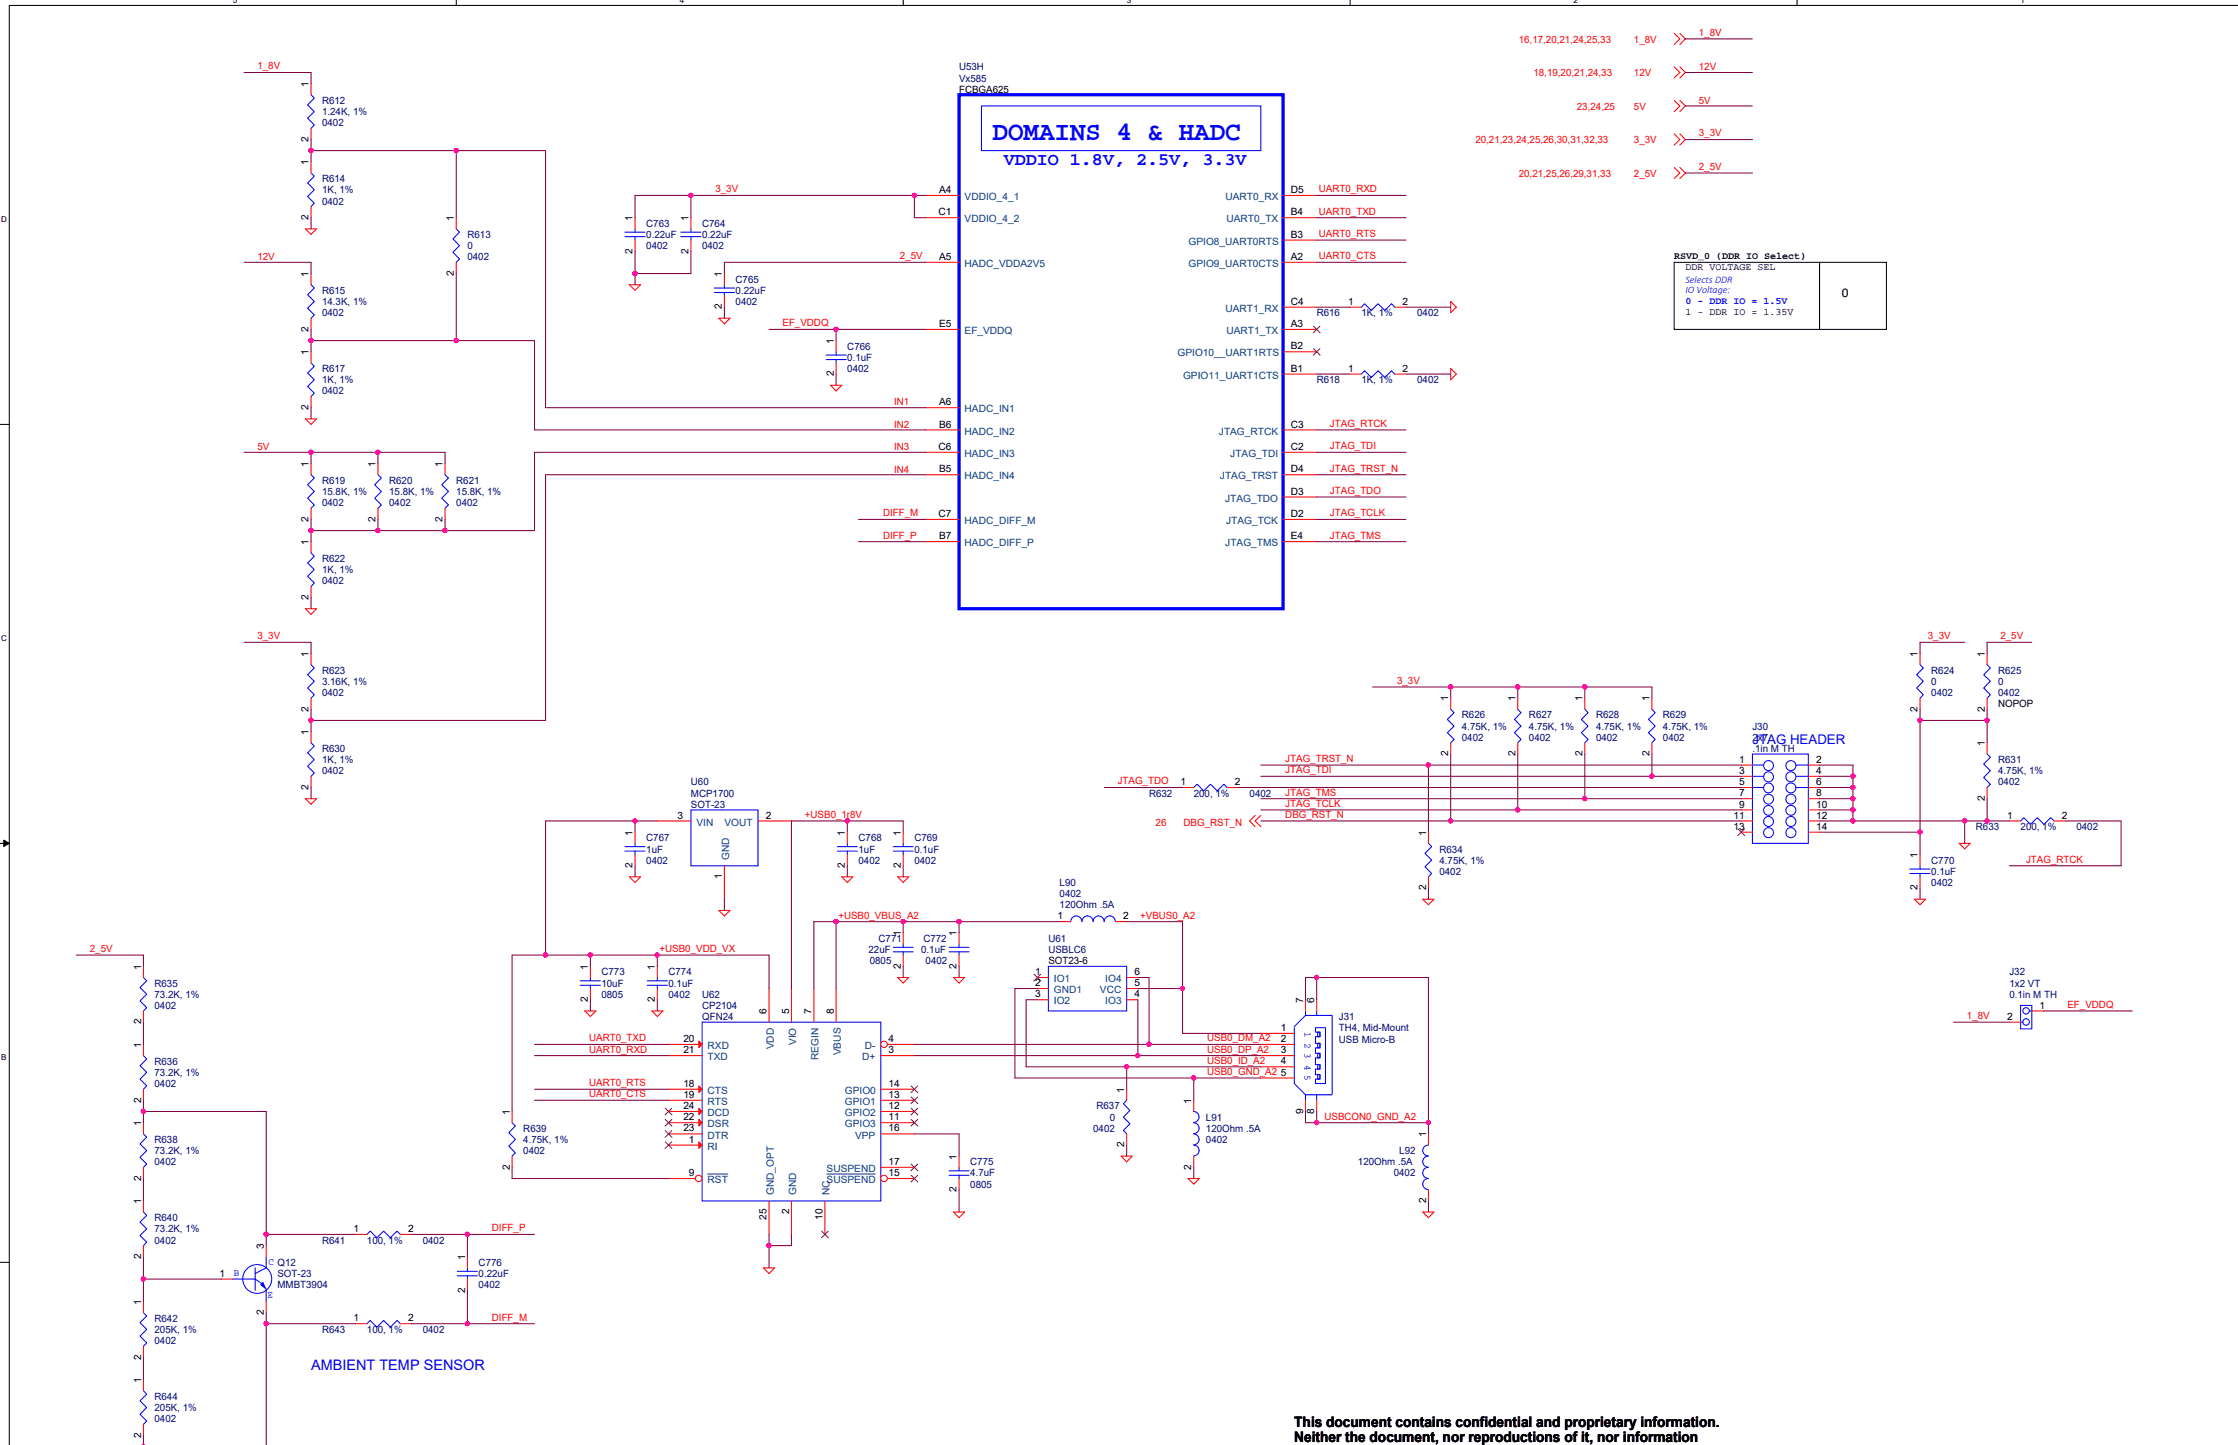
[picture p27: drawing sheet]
<svg xmlns="http://www.w3.org/2000/svg" width="275mm" height="177mm" viewBox="0 0 275 177" stroke-linecap="round" stroke-linejoin="round" font-family="sans-serif">
<defs><g id="words">
<text font-size="3.3" fill="#00f" x="121.8" y="17.1">DOMAINS 4 &amp; HADC</text>
<text font-size="2.2" fill="#00f" x="123.2" y="20.3">VDDIO 1.8V, 2.5V, 3.3V</text>
<text font-size="1.8" fill="#00f" x="38.2" y="168.2">AMBIENT TEMP SENSOR</text>
<g font-size="1.8">
<text x="158.9" y="175.1">This document contains confidential and proprietary information.</text>
<text x="158.9" y="177">Neither the document, nor reproductions of it, nor information</text>
</g>
<text font-size="1.6" x="226.1" y="36.5">0</text>
<text font-size="1.6" fill="#00f" x="215.1" y="91.3">JTAG HEADER</text>
<g font-size="1.2" fill="#f00">
<text x="186.4" y="5.2">16,17,20,21,24,25,33</text>
<text x="200.6" y="5.2">1_8V</text>
<text x="208.5" y="4.4">1_8V</text>
<text x="31.6" y="8.5">1_8V</text>
<text x="188.2" y="9.3">18,19,20,21,24,33</text>
<text x="200.6" y="9.3">12V</text>
<text x="208.5" y="8.6">12V</text>
<text x="181.1" y="17.6">20,21,23,24,25,26,30,31,32,33</text>
<text x="193.6" y="13.5">23,24,25</text>
<text x="200.6" y="13.5">5V</text>
<text x="200.6" y="17.6">3_3V</text>
<text x="208.5" y="12.7">5V</text>
<text x="208.5" y="16.8">3_3V</text>
<text x="87.8" y="23.6">3_3V</text>
<text x="161.9" y="23.6">UART0_RXD</text>
<text x="186.4" y="21.7">20,21,25,26,29,31,33</text>
<text x="200.6" y="21.7">2_5V</text>
<text x="208.5" y="20.9">2_5V</text>
<text x="161.9" y="26.3">UART0_TXD</text>
<text x="161.9" y="29.1">UART0_RTS</text>
<text x="31.6" y="31.9">12V</text>
<text x="110.5" y="31.8">2_5V</text>
<text x="161.9" y="31.8">UART0_CTS</text>
<text x="96.1" y="40.1">EF_VDDQ</text>
<text x="109.8" y="52.5">IN2</text>
<text x="109.8" y="49.8">IN1</text>
<text x="163.3" y="52.4">JTAG_RTCK</text>
<text x="31.6" y="55.3">5V</text>
<text x="109.8" y="58">IN4</text>
<text x="109.8" y="55.3">IN3</text>
<text x="163.3" y="55.2">JTAG_TDI</text>
<text x="163.3" y="57.9">JTAG_TRST_N</text>
<text x="108.4" y="63.4">DIFF_M</text>
<text x="163.3" y="60.6">JTAG_TDO</text>
<text x="163.3" y="63.4">JTAG_TCLK</text>
<text x="108.4" y="66.1">DIFF_P</text>
<text x="163.3" y="66.1">JTAG_TMS</text>
<text x="31.6" y="78.5">3_3V</text>
<text x="171.5" y="84">3_3V</text>
<text x="236.6" y="78.5">3_3V</text>
<text x="245.6" y="78.5">2_5V</text>
<text x="157.8" y="94.9">JTAG_TDI</text>
<text x="157.8" y="93.5">JTAG_TRST_N</text>
<text x="98.8" y="100.4">+USB0_1r8V</text>
<text x="137.2" y="96.3">JTAG_TDO</text>
<text x="141.9" y="101.4">26</text>
<text x="145.3" y="101.4">DBG_RST_N</text>
<text x="157.8" y="97.7">JTAG_TMS</text>
<text x="157.8" y="99">JTAG_TCLK</text>
<text x="157.8" y="100.4">DBG_RST_N</text>
<text x="248.7" y="105.9">JTAG_RTCK</text>
<text x="102.9" y="112.8">+USB0_VBUS_A2</text>
<text x="140" y="112.8">+VBUS0_A2</text>
<text x="11" y="116.9">2_5V</text>
<text x="81" y="116.9">+USB0_VDD_VX</text>
<text x="241.4" y="125.1">1_8V</text>
<text x="253.8" y="123.7">EF_VDDQ</text>
<text x="72.3" y="129.2">UART0_RXD</text>
<text x="72.3" y="127.8">UART0_TXD</text>
<text x="148.2" y="127.8">USB0_DM_A2</text>
<text x="148.2" y="130.6">USB0_ID_A2</text>
<text x="148.2" y="129.2">USB0_DP_A2</text>
<text x="148.2" y="132">USB0_GND_A2</text>
<text x="72.3" y="134.7">UART0_CTS</text>
<text x="72.3" y="133.3">UART0_RTS</text>
<text x="162.6" y="137.4">USBCON0_GND_A2</text>
<text x="60.4" y="151.2">DIFF_P</text>
<text x="60.4" y="162.1">DIFF_M</text>
</g>
<g font-size="1.2">
<text x="37.9" y="10.7" transform="rotate(-90 37.9 10.7)">1</text>
<text x="117.7" y="11.4">FCBGA625</text>
<text x="37.9" y="17.4" transform="rotate(-90 37.9 17.4)">2</text>
<text x="37.9" y="20.3" transform="rotate(-90 37.9 20.3)">1</text>
<text x="115.3" y="23.7">A4</text>
<text x="158.5" y="23.7">D5</text>
<text x="37.9" y="27" transform="rotate(-90 37.9 27)">2</text>
<text x="55.7" y="27.1" transform="rotate(-90 55.7 27.1)">1</text>
<text x="77.7" y="27.1" transform="rotate(-90 77.7 27.1)">1</text>
<text x="84.5" y="27.1" transform="rotate(-90 84.5 27.1)">1</text>
<text x="115.2" y="26.4">C1</text>
<text x="158.5" y="29.2">B3</text>
<text x="158.5" y="26.4">B4</text>
<text x="37.9" y="34" transform="rotate(-90 37.9 34)">1</text>
<text x="55.7" y="33.9" transform="rotate(-90 55.7 33.9)">2</text>
<text x="77.7" y="31.1" transform="rotate(-90 77.7 31.1)">2</text>
<text x="84.5" y="31.1" transform="rotate(-90 84.5 31.1)">2</text>
<text x="88.6" y="34" transform="rotate(-90 88.6 34)">1</text>
<text x="115.3" y="31.9">A5</text>
<text x="158.5" y="31.9">A2</text>
<text x="205.5" y="31.8">RSVD_0 (DDR IO Select)</text>
<text x="206.9" y="33.2">DDR VOLTAGE SEL</text>
<text x="37.9" y="40.7" transform="rotate(-90 37.9 40.7)">2</text>
<text x="88.6" y="38" transform="rotate(-90 88.6 38)">2</text>
<text x="115.3" y="40.1">E5</text>
<text x="158.5" y="37.4">C4</text>
<text x="158.5" y="40.1">A3</text>
<text x="165.5" y="37.4">1</text>
<text x="172.2" y="37.4">2</text>
<text x="206.9" y="38.7">1 - DDR IO = 1.35V</text>
<text x="37.9" y="43.6" transform="rotate(-90 37.9 43.6)">1</text>
<text x="102.3" y="46.2" transform="rotate(-90 102.3 46.2)">2</text>
<text x="102.3" y="42.2" transform="rotate(-90 102.3 42.2)">1</text>
<text x="158.5" y="45.6">B1</text>
<text x="158.5" y="42.9">B2</text>
<text x="165.5" y="45.6">1</text>
<text x="172.2" y="45.6">2</text>
<text x="37.9" y="50.3" transform="rotate(-90 37.9 50.3)">2</text>
<text x="115.3" y="49.8">A6</text>
<text x="115.3" y="52.5">B6</text>
<text x="158.5" y="52.5">C3</text>
<text x="37.9" y="57.3" transform="rotate(-90 37.9 57.3)">1</text>
<text x="46.1" y="57.3" transform="rotate(-90 46.1 57.3)">1</text>
<text x="54.3" y="57.3" transform="rotate(-90 54.3 57.3)">1</text>
<text x="115.2" y="55.2">C6</text>
<text x="115.3" y="58">B5</text>
<text x="158.5" y="58">D4</text>
<text x="158.5" y="55.2">C2</text>
<text x="37.9" y="64" transform="rotate(-90 37.9 64)">2</text>
<text x="46.1" y="64" transform="rotate(-90 46.1 64)">2</text>
<text x="54.3" y="64" transform="rotate(-90 54.3 64)">2</text>
<text x="115.2" y="63.5">C7</text>
<text x="158.5" y="63.5">D2</text>
<text x="158.5" y="60.7">D3</text>
<text x="37.9" y="66.9" transform="rotate(-90 37.9 66.9)">1</text>
<text x="115.3" y="66.2">B7</text>
<text x="158.5" y="66.2">E4</text>
<text x="37.9" y="73.6" transform="rotate(-90 37.9 73.6)">2</text>
<text x="37.9" y="80.6" transform="rotate(-90 37.9 80.6)">1</text>
<text x="235.4" y="80.6" transform="rotate(-90 235.4 80.6)">1</text>
<text x="243.6" y="80.6" transform="rotate(-90 243.6 80.6)">1</text>
<text x="37.9" y="87.4" transform="rotate(-90 37.9 87.4)">2</text>
<text x="177.8" y="86.1" transform="rotate(-90 177.8 86.1)">1</text>
<text x="186" y="86.1" transform="rotate(-90 186 86.1)">1</text>
<text x="194.2" y="86.1" transform="rotate(-90 194.2 86.1)">1</text>
<text x="202.5" y="86.1" transform="rotate(-90 202.5 86.1)">1</text>
<text x="235.4" y="87.4" transform="rotate(-90 235.4 87.4)">2</text>
<text x="243.6" y="87.4" transform="rotate(-90 243.6 87.4)">2</text>
<text x="245.3" y="86.8">NOPOP</text>
<text x="37.9" y="90.2" transform="rotate(-90 37.9 90.2)">1</text>
<text x="177.8" y="92.8" transform="rotate(-90 177.8 92.8)">2</text>
<text x="186" y="92.8" transform="rotate(-90 186 92.8)">2</text>
<text x="194.2" y="92.8" transform="rotate(-90 194.2 92.8)">2</text>
<text x="202.5" y="92.8" transform="rotate(-90 202.5 92.8)">2</text>
<text x="213.5" y="93.6">1</text>
<text x="213.5" y="95">3</text>
<text x="222.9" y="93.6">2</text>
<text x="222.9" y="95">4</text>
<text x="243.6" y="91.6" transform="rotate(-90 243.6 91.6)">1</text>
<text x="37.9" y="97" transform="rotate(-90 37.9 97)">2</text>
<text x="83.2" y="100.5">3</text>
<text x="94" y="100.5">2</text>
<text x="144.9" y="96.4">1</text>
<text x="151.6" y="96.4">2</text>
<text x="212.8" y="100.5">11</text>
<text x="212.8" y="101.9">13</text>
<text x="213.5" y="96.4">5</text>
<text x="213.5" y="97.8">7</text>
<text x="213.5" y="99.1">9</text>
<text x="222.9" y="96.4">6</text>
<text x="222.9" y="97.8">8</text>
<text x="222.9" y="99.1">10</text>
<text x="222.9" y="100.5">12</text>
<text x="222.9" y="101.9">14</text>
<text x="243.6" y="98.3" transform="rotate(-90 243.6 98.3)">2</text>
<text x="246.4" y="100.5">1</text>
<text x="253.1" y="100.5">2</text>
<text x="77.7" y="106.6" transform="rotate(-90 77.7 106.6)">2</text>
<text x="77.7" y="102.6" transform="rotate(-90 77.7 102.6)">1</text>
<text x="88.6" y="107.9" transform="rotate(-90 88.6 107.9)">1</text>
<text x="103.7" y="106.6" transform="rotate(-90 103.7 106.6)">2</text>
<text x="103.7" y="102.6" transform="rotate(-90 103.7 102.6)">1</text>
<text x="110.6" y="106.6" transform="rotate(-90 110.6 106.6)">2</text>
<text x="110.6" y="102.6" transform="rotate(-90 110.6 102.6)">1</text>
<text x="175" y="102.6" transform="rotate(-90 175 102.6)">1</text>
<text x="235.4" y="105.3" transform="rotate(-90 235.4 105.3)">1</text>
<text x="129.8" y="112.9">1</text>
<text x="137.9" y="112.9">2</text>
<text x="175" y="109.3" transform="rotate(-90 175 109.3)">2</text>
<text x="235.4" y="109.3" transform="rotate(-90 235.4 109.3)">2</text>
<text x="17.3" y="119.1" transform="rotate(-90 17.3 119.1)">1</text>
<text x="72.2" y="119.1" transform="rotate(-90 72.2 119.1)">1</text>
<text x="80.4" y="119.1" transform="rotate(-90 80.4 119.1)">1</text>
<text x="110.6" y="118.9" transform="rotate(-90 110.6 118.9)">2</text>
<text x="110.6" y="114.9" transform="rotate(-90 110.6 114.9)">1</text>
<text x="117.4" y="118.9" transform="rotate(-90 117.4 118.9)">2</text>
<text x="117.4" y="114.9" transform="rotate(-90 117.4 114.9)">1</text>
<text x="127.1" y="119.7">1</text>
<text x="128.7" y="118.4">SOT23-6</text>
<text x="139.3" y="119.7">6</text>
<text x="17.3" y="125.8" transform="rotate(-90 17.3 125.8)">2</text>
<text x="72.2" y="123" transform="rotate(-90 72.2 123)">2</text>
<text x="80.4" y="123" transform="rotate(-90 80.4 123)">2</text>
<text x="94.1" y="124.5" transform="rotate(-90 94.1 124.5)">6</text>
<text x="96.9" y="124.5" transform="rotate(-90 96.9 124.5)">5</text>
<text x="99.6" y="124.5" transform="rotate(-90 99.6 124.5)">7</text>
<text x="102.3" y="124.5" transform="rotate(-90 102.3 124.5)">8</text>
<text x="127.1" y="122.4">3</text>
<text x="127.1" y="121.1">2</text>
<text x="139.3" y="121.1">5</text>
<text x="139.3" y="122.4">4</text>
<text x="160" y="123.2" transform="rotate(-90 160 123.2)">7</text>
<text x="161.3" y="123.2" transform="rotate(-90 161.3 123.2)">6</text>
<text x="246.4" y="125.2">2</text>
<text x="250.4" y="123.8">1</text>
<text x="17.3" y="128.6" transform="rotate(-90 17.3 128.6)">1</text>
<text x="83.9" y="127.9">20</text>
<text x="83.9" y="129.3">21</text>
<text x="109.1" y="129.3">3</text>
<text x="109.1" y="127.9">4</text>
<text x="157.2" y="126.6">1</text>
<text x="157.2" y="127.9">2</text>
<text x="157.2" y="129.3">3</text>
<text x="157.2" y="130.7">4</text>
<text x="17.3" y="135.4" transform="rotate(-90 17.3 135.4)">2</text>
<text x="62.6" y="136.9" transform="rotate(-90 62.6 136.9)">1</text>
<text x="83.9" y="136.2">24</text>
<text x="83.9" y="133.4">18</text>
<text x="83.9" y="134.8">19</text>
<text x="83.9" y="137.5">22</text>
<text x="109.1" y="137.5">11</text>
<text x="109.1" y="136.2">12</text>
<text x="109.1" y="134.8">13</text>
<text x="109.1" y="133.4">14</text>
<text x="138" y="134.1" transform="rotate(-90 138 134.1)">1</text>
<text x="146.2" y="135.5" transform="rotate(-90 146.2 135.5)">1</text>
<text x="157.2" y="132">5</text>
<text x="160" y="136.7" transform="rotate(-90 160 136.7)">9</text>
<text x="161.3" y="136.7" transform="rotate(-90 161.3 136.7)">8</text>
<text x="17.3" y="138.3" transform="rotate(-90 17.3 138.3)">1</text>
<text x="62.6" y="143.6" transform="rotate(-90 62.6 143.6)">2</text>
<text x="83.9" y="138.9">23</text>
<text x="84.6" y="140.3">1</text>
<text x="109.1" y="138.9">16</text>
<text x="109.1" y="143">17</text>
<text x="117.4" y="142.4" transform="rotate(-90 117.4 142.4)">1</text>
<text x="138" y="140.9" transform="rotate(-90 138 140.9)">2</text>
<text x="146.2" y="143.6" transform="rotate(-90 146.2 143.6)">2</text>
<text x="175" y="139.6" transform="rotate(-90 175 139.6)">1</text>
<text x="17.3" y="147.8" transform="rotate(-90 17.3 147.8)">1</text>
<text x="17.3" y="145" transform="rotate(-90 17.3 145)">2</text>
<text x="84.6" y="144.4">9</text>
<text x="94.1" y="149.8" transform="rotate(-90 94.1 149.8)">25</text>
<text x="96.9" y="149.1" transform="rotate(-90 96.9 149.1)">2</text>
<text x="101" y="149.8" transform="rotate(-90 101 149.8)">10</text>
<text x="109.1" y="144.4">15</text>
<text x="117.4" y="146.3" transform="rotate(-90 117.4 146.3)">2</text>
<text x="175" y="147.7" transform="rotate(-90 175 147.7)">2</text>
<text x="17.3" y="154.6" transform="rotate(-90 17.3 154.6)">2</text>
<text x="32.4" y="153.3" transform="rotate(-90 32.4 153.3)">3</text>
<text x="43.4" y="151.2">1</text>
<text x="50.1" y="151.2">2</text>
<text x="57.1" y="154.7" transform="rotate(-90 57.1 154.7)">1</text>
<text x="17.3" y="160.2" transform="rotate(-90 17.3 160.2)">1</text>
<text x="26.9" y="156.7">1</text>
<text x="32.4" y="161.4" transform="rotate(-90 32.4 161.4)">2</text>
<text x="57.1" y="158.7" transform="rotate(-90 57.1 158.7)">2</text>
<text x="17.3" y="166.9" transform="rotate(-90 17.3 166.9)">2</text>
<text x="43.4" y="162.2">1</text>
<text x="50.1" y="162.2">2</text>
<text x="17.3" y="169.8" transform="rotate(-90 17.3 169.8)">1</text>
<text x="17.3" y="176.5" transform="rotate(-90 17.3 176.5)">2</text>
</g>
<g font-size="1.2" fill="#000080">
<text x="117.7" y="8.6">U53H</text>
<text x="117.7" y="10">Vx585</text>
<text x="39.5" y="12.8">R612</text>
<text x="39.5" y="14.1">1.24K, 1%</text>
<text x="39.5" y="15.5">0402</text>
<text x="39.5" y="22.4">R614</text>
<text x="39.5" y="23.7">1K, 1%</text>
<text x="39.5" y="25.1">0402</text>
<text x="57.4" y="29.2">R613</text>
<text x="79.3" y="27.8">C763</text>
<text x="79.3" y="29.2">0.22uF</text>
<text x="86.2" y="27.8">C764</text>
<text x="86.2" y="29.2">0.22uF</text>
<text x="57.4" y="30.6">0</text>
<text x="57.4" y="32">0402</text>
<text x="79.3" y="30.6">0402</text>
<text x="86.2" y="30.6">0402</text>
<text x="90.3" y="34.7">C765</text>
<text x="39.5" y="36.1">R615</text>
<text x="39.5" y="37.5">14.3K, 1%</text>
<text x="39.5" y="38.8">0402</text>
<text x="90.3" y="36.1">0.22uF</text>
<text x="90.3" y="37.5">0402</text>
<text x="161.6" y="38.8">R616</text>
<text x="167.1" y="38.8">1K, 1%</text>
<text x="174" y="38.8">0402</text>
<text x="39.5" y="45.7">R617</text>
<text x="39.5" y="47">1K, 1%</text>
<text x="104" y="42.9">C766</text>
<text x="104" y="44.3">0.1uF</text>
<text x="104" y="45.7">0402</text>
<text x="161.6" y="47">R618</text>
<text x="167.1" y="47">1K, 1%</text>
<text x="174" y="47">0402</text>
<text x="39.5" y="48.4">0402</text>
<text x="39.5" y="59.4">R619</text>
<text x="47.8" y="59.4">R620</text>
<text x="56" y="59.4">R621</text>
<text x="39.5" y="60.8">15.8K, 1%</text>
<text x="39.5" y="62.1">0402</text>
<text x="47.8" y="60.8">15.8K, 1%</text>
<text x="47.8" y="62.1">0402</text>
<text x="56" y="60.8">15.8K, 1%</text>
<text x="56" y="62.1">0402</text>
<text x="39.5" y="69">R622</text>
<text x="39.5" y="70.4">1K, 1%</text>
<text x="39.5" y="71.7">0402</text>
<text x="39.5" y="82.7">R623</text>
<text x="237.1" y="82.7">R624</text>
<text x="245.3" y="82.7">R625</text>
<text x="39.5" y="84.1">3.16K, 1%</text>
<text x="39.5" y="85.5">0402</text>
<text x="179.4" y="88.2">R626</text>
<text x="179.4" y="89.6">4.75K, 1%</text>
<text x="187.7" y="88.2">R627</text>
<text x="187.7" y="89.6">4.75K, 1%</text>
<text x="195.9" y="88.2">R628</text>
<text x="195.9" y="89.6">4.75K, 1%</text>
<text x="204.1" y="88.2">R629</text>
<text x="204.1" y="89.6">4.75K, 1%</text>
<text x="215.1" y="89.6">J30</text>
<text x="237.1" y="84.1">0</text>
<text x="237.1" y="85.5">0402</text>
<text x="245.3" y="84.1">0</text>
<text x="245.3" y="85.5">0402</text>
<text x="39.5" y="92.3">R630</text>
<text x="39.5" y="93.7">1K, 1%</text>
<text x="39.5" y="95">0402</text>
<text x="179.4" y="90.9">0402</text>
<text x="187.7" y="90.9">0402</text>
<text x="195.9" y="90.9">0402</text>
<text x="204.1" y="90.9">0402</text>
<text x="215.1" y="92.3">.1in M TH</text>
<text x="215.1" y="90.9">2x7</text>
<text x="245.3" y="93.7">R631</text>
<text x="245.3" y="95">4.75K, 1%</text>
<text x="84.8" y="96.4">U60</text>
<text x="84.8" y="97.8">MCP1700</text>
<text x="84.8" y="99.2">SOT-23</text>
<text x="141.1" y="97.8">R632</text>
<text x="146.5" y="97.8">200, 1%</text>
<text x="153.4" y="97.8">0402</text>
<text x="242.5" y="101.9">R633</text>
<text x="245.3" y="96.4">0402</text>
<text x="248" y="101.9">200, 1%</text>
<text x="254.9" y="101.9">0402</text>
<text x="79.3" y="103.3">C767</text>
<text x="79.3" y="104.7">1uF</text>
<text x="79.3" y="106">0402</text>
<text x="105.4" y="103.3">C768</text>
<text x="105.4" y="104.7">1uF</text>
<text x="105.4" y="106">0402</text>
<text x="112.2" y="103.3">C769</text>
<text x="112.2" y="104.7">0.1uF</text>
<text x="112.2" y="106">0402</text>
<text x="176.7" y="104.7">R634</text>
<text x="176.7" y="106">4.75K, 1%</text>
<text x="176.7" y="107.4">0402</text>
<text x="237.1" y="106">C770</text>
<text x="237.1" y="107.4">0.1uF</text>
<text x="130.1" y="108.8">L90</text>
<text x="130.1" y="111.5">120Ohm .5A</text>
<text x="130.1" y="110.1">0402</text>
<text x="237.1" y="108.8">0402</text>
<text x="73.8" y="119.8">C773</text>
<text x="82.1" y="119.8">C774</text>
<text x="106.6" y="117">22uF</text>
<text x="106.8" y="118.4">0805</text>
<text x="107.8" y="115.6">C771</text>
<text x="113.1" y="117">0.1uF</text>
<text x="113.3" y="115.6">C772</text>
<text x="113.6" y="118.4">0402</text>
<text x="128.7" y="115.6">U61</text>
<text x="128.7" y="117">USBLC6</text>
<text x="246.7" y="119.8">J32</text>
<text x="19" y="121.1">R635</text>
<text x="19" y="122.5">73.2K, 1%</text>
<text x="19" y="123.9">0402</text>
<text x="73.8" y="121.1">10uF</text>
<text x="73.8" y="122.5">0805</text>
<text x="82.1" y="121.1">0.1uF</text>
<text x="82.1" y="122.5">0402</text>
<text x="86.2" y="122.5">U62</text>
<text x="86.2" y="123.9">CP2104</text>
<text x="86.2" y="125.2">QFN24</text>
<text x="164.4" y="125.2">J31</text>
<text x="246.7" y="122.5">0.1in M TH</text>
<text x="246.7" y="121.1">1x2 VT</text>
<text x="19" y="130.7">R636</text>
<text x="164.4" y="128">USB Micro-B</text>
<text x="164.4" y="126.6">TH4, Mid-Mount</text>
<text x="19" y="132.1">73.2K, 1%</text>
<text x="19" y="133.5">0402</text>
<text x="134.6" y="136.2">R637</text>
<text x="136.2" y="137.6">0</text>
<text x="148" y="137.6">L91</text>
<text x="19" y="140.3">R638</text>
<text x="19" y="141.7">73.2K, 1%</text>
<text x="19" y="143.1">0402</text>
<text x="64.2" y="138.9">R639</text>
<text x="64.2" y="140.3">4.75K, 1%</text>
<text x="64.2" y="141.7">0402</text>
<text x="119.1" y="143.1">C775</text>
<text x="134.2" y="138.9">0402</text>
<text x="148" y="138.9">120Ohm .5A</text>
<text x="148" y="140.3">0402</text>
<text x="166.7" y="143.1">120Ohm .5A</text>
<text x="171.8" y="141.7">L92</text>
<text x="19" y="149.9">R640</text>
<text x="119.1" y="144.4">4.7uF</text>
<text x="119.1" y="145.8">0805</text>
<text x="171.1" y="144.4">0402</text>
<text x="19" y="151.3">73.2K, 1%</text>
<text x="19" y="152.7">0402</text>
<text x="39.5" y="152.7">R641</text>
<text x="45" y="152.7">100, 1%</text>
<text x="51.9" y="152.7">0402</text>
<text x="58.8" y="155.4">C776</text>
<text x="34.1" y="158.1">MMBT3904</text>
<text x="34.1" y="156.8">SOT-23</text>
<text x="58.8" y="156.8">0.22uF</text>
<text x="58.8" y="158.1">0402</text>
<text x="19" y="162.3">R642</text>
<text x="19" y="163.6">205K, 1%</text>
<text x="19" y="165">0402</text>
<text x="39.5" y="163.6">R643</text>
<text x="45" y="163.6">100, 1%</text>
<text x="51.9" y="163.6">0402</text>
<text x="19" y="171.9">R644</text>
<text x="19" y="173.2">205K, 1%</text>
<text x="19" y="174.6">0402</text>
</g>
<g font-size="1.2" fill="#004080">
<text x="118.4" y="24.6">VDDIO_4_1</text>
<text x="118.4" y="27.3">VDDIO_4_2</text>
<text x="150.4" y="24.6">UART0_RX</text>
<text x="150.6" y="27.3">UART0_TX</text>
<text x="118.4" y="32.8">HADC_VDDA2V5</text>
<text x="145.9" y="30">GPIO8_UART0RTS</text>
<text x="145.9" y="32.8">GPIO9_UART0CTS</text>
<text x="118.4" y="41">EF_VDDQ</text>
<text x="150.4" y="38.3">UART1_RX</text>
<text x="150.6" y="41">UART1_TX</text>
<text x="144.5" y="43.8">GPIO10__UART1RTS</text>
<text x="145.2" y="46.5">GPIO11_UART1CTS</text>
<text x="118.4" y="50.6">HADC_IN1</text>
<text x="118.4" y="53.4">HADC_IN2</text>
<text x="149.6" y="53.4">JTAG_RTCK</text>
<text x="118.4" y="56.1">HADC_IN3</text>
<text x="118.4" y="58.9">HADC_IN4</text>
<text x="149.8" y="58.9">JTAG_TRST</text>
<text x="151" y="56.1">JTAG_TDI</text>
<text x="118.4" y="64.3">HADC_DIFF_M</text>
<text x="150.4" y="61.6">JTAG_TDO</text>
<text x="150.5" y="64.3">JTAG_TCK</text>
<text x="118.4" y="67.1">HADC_DIFF_P</text>
<text x="150.4" y="67.1">JTAG_TMS</text>
<text x="85.5" y="101.4">VIN</text>
<text x="88.9" y="101.4">VOUT</text>
<text x="89.5" y="105.6" transform="rotate(-90 89.5 105.6)">GND</text>
<text x="129.4" y="120.6">IO1</text>
<text x="129.4" y="123.3">IO2</text>
<text x="129.4" y="121.9">GND1</text>
<text x="135" y="121.9">VCC</text>
<text x="135.7" y="123.3">IO3</text>
<text x="135.7" y="120.6">IO4</text>
<text x="86.9" y="128.8">RXD</text>
<text x="86.9" y="130.2">TXD</text>
<text x="95" y="128.8" transform="rotate(-90 95 128.8)">VDD</text>
<text x="97.7" y="128.3" transform="rotate(-90 97.7 128.3)">VIO</text>
<text x="100.5" y="130.1" transform="rotate(-90 100.5 130.1)">REGIN</text>
<text x="103.2" y="129.6" transform="rotate(-90 103.2 129.6)">VBUS</text>
<text x="105.8" y="130.2">D+</text>
<text x="106.1" y="128.8">D-</text>
<text x="86.9" y="137">DCD</text>
<text x="86.9" y="134.3">CTS</text>
<text x="86.9" y="135.6">RTS</text>
<text x="103.7" y="137">GPIO2</text>
<text x="103.7" y="135.6">GPIO1</text>
<text x="103.7" y="134.3">GPIO0</text>
<text x="86.9" y="141.2">RI</text>
<text x="86.9" y="138.4">DSR</text>
<text x="86.9" y="139.8">DTR</text>
<text x="101.5" y="143.9">SUSPEND</text>
<text x="103.7" y="138.4">GPIO3</text>
<text x="105" y="139.8">VPP</text>
<text x="86.9" y="145.3">RST</text>
<text x="95" y="146.8" transform="rotate(-90 95 146.8)">GND_OPT</text>
<text x="97.7" y="146.8" transform="rotate(-90 97.7 146.8)">GND</text>
<text x="101.5" y="145.3">SUSPEND</text>
<text x="101.8" y="146.8" transform="rotate(-90 101.8 146.8)">NC</text>
</g>
<g font-size="1.2" fill="#00f">
<text x="206.9" y="34.7">Selects DDR</text>
<text x="206.9" y="36">IO Voltage:</text>
<text x="206.9" y="37.3">0 - DDR IO = 1.5V</text>
<text x="160.1" y="126.7" transform="rotate(90 160.1 126.7)">1 2 3 4</text>
<text x="160.1" y="131.9" transform="rotate(90 160.1 131.9)">5</text>
<text x="33" y="155.3">C Q12</text>
<text x="28.7" y="156.6">B</text>
<text x="32.8" y="159.4">E</text>
</g>
<g font-size="1">
<text x="28.6" y=".3">5</text>
<text x="83.4" y=".3">4</text>
<text x="138.3" y=".3">3</text>
<text x="193.2" y=".3">2</text>
<text x="248" y=".3">1</text>
<text x=".1" y="27.3">D</text>
<text x=".1" y="78.7">C</text>
<text x=".1" y="130.1">B</text>
</g>
</g></defs>
<path d="M274.8 .7h-273.7v176.7" fill="none" stroke="#000" stroke-width=".13"/>
<path d="M28.6 -.1h.5v.6h-.5z" fill="#fff"/>
<path d="M56 -.1v.8" fill="none" stroke="#000" stroke-width=".13"/>
<path d="M83.4 -.1h.6v.6h-.6z" fill="#fff"/>
<path d="M110.9 -.1v.8" fill="none" stroke="#000" stroke-width=".13"/>
<path d="M138.3 -.1h.5v.6h-.5z" fill="#fff"/>
<path d="M165.7 -.1v.8" fill="none" stroke="#000" stroke-width=".13"/>
<path d="M193.2 -.1h.5v.6h-.5z" fill="#fff"/>
<path d="M220.6 -.1v.8" fill="none" stroke="#000" stroke-width=".13"/>
<g fill="#fff">
<path d="M248 -.1h.6v.6h-.6z"/>
<path d="M.1 26.4h.7v1.1h-.7z"/>
<path d="M.1 77.8h.7v1.1h-.7z"/>
</g>
<path d="M-.1 52.1h1.2" fill="none" stroke="#000" stroke-width=".13"/>
<path d="M.1 129.3h.7v1.1h-.7z" fill="#fff"/>
<path d="M205.5 32.2h17.8v8.2h-17.8zM223.3 32.2h8.3v8.2h-8.3zM-.1 103.5h1.2M-.1 155h1.2" fill="none" stroke="#000" stroke-width=".13"/>
<path d="M.5 103.1l.6 .4-.6 .4z" fill="#000" stroke="#000" stroke-width=".12"/>
<g fill="none" stroke="#f00" stroke-width=".13">
<path d="M38.2 19.9v1.3M38.2 10.3v1.3M38.2 15.8v1.3M205.5 8.2l.7 .7-.7 .7M205.5 12.3l.7 .7-.7 .7M205.5 16.4l.7 .7-.7 .7M205.5 4.1l.7 .7-.7 .7M206.2 8.2l.7 .7-.7 .7M206.2 12.3l.7 .7-.7 .7M206.2 16.4l.7 .7-.7 .7M206.2 4.1l.7 .7-.7 .7M37.5 28.1h1.4l-.7 .7z"/>
<path d="M38.2 25.3v1.4M77.3 35h1.3l-.6 .6zM88.2 39.1h1.4l-.7 .7zM88.9 33.6v1.4M88.9 36.3v1.4M113.6 32.2h4.1M113.6 24h4.1M113.6 26.7h4.1M157.5 24h4.1M157.5 26.7h4.1M157.5 37.7h4.1M157.5 29.5h4.1"/>
<path d="M157.5 32.2h4.1M165.7 37.7h1.4M171.2 37.7h1.4M178.1 37l.7 .7-.7 .7zM205.5 20.6l.7 .6-.7 .7M206.2 20.6l.7 .6-.7 .7M37.5 51.4h1.4l-.7 .7zM38.2 43.2v1.4M38.2 48.7v1.3M38.2 56.9v1.4M102 47.3h1.3l-.7 .7zM102.6 41.8v1.4"/>
<path d="M102.6 44.6v1.3M113.6 50h4.1M113.6 52.8h4.1M113.6 55.5h4.1M113.6 58.3h4.1M113.6 40.4h4.1M157.5 40.4h4.1M157.5 43.2h4.1M157.5 45.9h4.1M157.5 52.8h4.1M157.5 55.5h4.1M157.5 58.3h4.1"/>
<path d="M178.1 45.2l.7 .7-.7 .7zM37.5 74.7h1.4l-.7 .7zM38.2 62.4v1.4M113.6 63.8h4.1M113.6 66.5h4.1M157.5 61h4.1M157.5 63.8h4.1M157.5 66.5h4.1M37.5 98.1h1.4l-.7 .6zM38.2 80.2v1.4M38.2 85.7v1.4M145.2 96.7h1.3"/>
<path d="M150.6 96.7h1.4M178.1 85.7v1.4M178.1 91.2v1.4M194.5 85.7v1.4M194.5 91.2v1.4M202.8 85.7v1.4M202.8 91.2v1.4M213.7 93.9h1.4M213.7 95.3h1.4M213.7 96.7h1.4M213.7 98.1h1.4M213.7 99.4h1.4"/>
<path d="M222 93.9h1.3M222 95.3h1.3M222 96.7h1.3M222 98.1h1.3M222 99.4h1.3M17.6 118.6v1.4M72.5 118.6v1.4M77.3 107.6h1.3l-.6 .7zM80.7 118.6v1.4M88.2 111.8h1.4l-.7 .6zM103.3 107.6h1.4l-.7 .7zM104 102.2v1.3"/>
<path d="M104 104.9v1.4M110.2 107.6h1.3l-.6 .7zM117.7 114.5v1.4M117.7 117.3v1.3M154.1 100.1l-.7 .7 .7 .7M154.8 100.1l-.7 .7 .7 .7M174.6 110.4h1.4l-.7 .7zM213.7 100.8h1.4M213.7 102.2h1.4M222 100.8h1.3M222 102.2h1.3M235 110.4h1.4l-.7 .7z"/>
<path d="M235.7 104.9v1.4M235.7 107.6v1.4M240.5 103.5h1.3l-.6 .7zM17.6 137.8v1.4M17.6 128.2v1.4M17.6 133.7v1.4M17.6 124.1v1.4M62.9 136.5v1.3M71.8 124.1h1.3l-.6 .7zM72.5 121.4v1.3M80 124.1h1.4l-.7 .7zM80.7 121.4v1.3"/>
<path d="M108.1 129.6h4.1M110.2 120h1.3l-.6 .7zM117 120h1.4l-.7 .7zM154.8 126.9h4.1M154.8 128.2h4.1M154.8 129.6h4.1M154.8 131h4.1M154.8 132.3h4.1M160.2 122.7v1.4M160.2 135.1v1.4M161.6 122.7v1.4M161.6 135.1v1.4"/>
<path d="M175.3 139.2v1.4M246.7 125.5h1.3M249.4 124.1h1.4M17.6 143.3v1.4M17.6 159.8v1.4M43.7 151.5h1.3M49.1 151.5h1.4M62.9 141.9v1.4M82.1 140.6h4.1M93.7 155.6h1.4l-.7 .7zM117 148.8h1.4l-.7 .7zM137.6 141.9h1.4l-.7 .7z"/>
<path d="M145.8 144.7h1.4l-.7 .7zM174.6 148.8h1.4l-.7 .7zM175.3 146.1v1.3M17.6 169.4v1.3M17.6 174.9v1.3M17.6 165.3v1.3M43.7 162.5h1.3M49.1 162.5h1.4"/>
</g>
<g fill="none" stroke="#00f" stroke-width=".13">
<path d="M38.2 11.6l.4 .5-.8 .8 .8 .8-.8 .8 .8 .8-.4 .5M120.5 13h34.3v5.5h-34.3zM38.2 21.2l.4 .4-.8 .9 .8 .8-.8 .8 .8 .8-.4 .4M87.7 35.9h2.5M87.7 35.4h2.5M88.9 35.9v.4M88.9 35v.4M167.1 37.7l.4-.4 .8 .8 .9-.8 .8 .8 .8-.8 .4 .4M38.2 44.6l.4 .4-.8 .8 .8 .8-.8 .8 .8 .9-.4 .4M38.2 58.3l.4 .4-.8 .8 .8 .8-.8 .9 .8 .8-.4 .4M101.4 44.1h2.5M101.4 43.6h2.5"/>
<path d="M102.6 44.1v.5M102.6 43.2v.4M38.2 81.6l.4 .4-.8 .8 .8 .8-.8 .9 .8 .8-.4 .4M146.5 96.7l.4-.4 .9 .8 .8-.8 .8 .8 .8-.8 .4 .4M178.1 87.1l.4 .4-.8 .8 .8 .8-.8 .8 .8 .9-.4 .4M194.5 87.1l.4 .4-.8 .8 .8 .8-.8 .8 .8 .9-.4 .4M202.8 87.1l.4 .4-.9 .8 .9 .8-.9 .8 .9 .9-.4 .4M215.1 92.6h6.9v10.9h-6.9zM215.1 95.3h1.4M215.1 96.7h1.4M215.1 93.9h1.4M220.5 93.9h1.5"/>
<path d="M220.5 95.3h1.5M220.5 96.7h1.5M102.8 104.5h2.4M102.8 103.9h2.4M104 104.5v.4M104 103.5v.4M116.5 116.9h2.5M116.5 116.3h2.5M117.7 116.9v.4M117.7 115.9v.4M234.4 107.2h2.5M234.4 106.7h2.5"/>
<path d="M235.7 107.2v.4M235.7 106.3v.4M17.6 139.2l.4 .4-.8 .8 .8 .9-.8 .8 .8 .8-.4 .4M17.6 129.6l.4 .4-.8 .8 .8 .8-.8 .9 .8 .8-.4 .4M17.6 120l.4 .4-.8 .8 .8 .9-.8 .8 .8 .8-.4 .4M62.9 137.8l.4 .4-.8 .9 .8 .8-.8 .8 .8 .8-.4 .4M71.2 121h2.5M71.2 120.4h2.5M72.5 121v.4M72.5 120v.4M79.5 121h2.4M79.5 120.4h2.4"/>
<path d="M80.7 121v.4M80.7 120v.4M86.2 125.5h21.9v21.9h-21.9zM158.9 126.2v6.8l1.3 1.4M158.9 126l1.3-1.3h3.3v9.6M160.2 134.4h3.3M160.2 124.1v.6M160.2 134.4v.7M161.5 126.2h1.2v6.8h-1.2v-.5h.5v-.6h-.5v-.7h.5v-.5h-.5v-.8h.5v-.6h-.5v-.7h.5v-.5h-.5v-.8h.5v-.6h-.5zM161.6 124.1v.6M161.6 134.4v.7M161.8 126.7h.2v.6h-.2z"/>
<path d="M161.8 131.9h.2v.6h-.2zM161.8 129.3h.2v.6h-.2zM161.8 128.1h.2v.5h-.2zM161.8 130.7h.2v.5h-.2zM248 123.4h1.4v2.9h-1.4zM248 125.5h.3M249.1 124.1h.3M45 151.5l.4-.4 .9 .8 .8-.8 .8 .8 .8-.8 .4 .4M175.3 140.6a.67 .67 0 0 0-.7 .6 .67 .67 0 0 0 .7 .7M175.3 141.9a.68 .68 0 0 0-.7 .7 .68 .68 0 0 0 .7 .7M175.3 143.3a.68 .68 0 0 0-.7 .7 .68 .68 0 0 0 .7 .7M175.3 144.7a.68 .68 0 0 0-.7 .7 .68 .68 0 0 0 .7 .6"/>
<path d="M17.6 170.7l.4 .5-.8 .8 .8 .8-.8 .8 .8 .8-.4 .5M17.6 161.2l.4 .4-.8 .8 .8 .8-.8 .8 .8 .9-.4 .4M45 162.5l.4-.4 .9 .8 .8-.8 .8 .8 .8-.8 .4 .4"/>
<circle cx="217.1" cy="94" r=".61"/>
<circle cx="217.1" cy="95.4" r=".61"/>
<circle cx="217.1" cy="99.5" r=".61"/>
<circle cx="217.1" cy="98.1" r=".61"/>
<circle cx="217.1" cy="96.7" r=".61"/>
<circle cx="219.8" cy="95.4" r=".62"/>
<circle cx="219.8" cy="94" r=".62"/>
<circle cx="219.8" cy="99.5" r=".61"/>
<circle cx="219.8" cy="98.1" r=".61"/>
<circle cx="219.8" cy="96.7" r=".61"/>
<circle cx="217.1" cy="100.8" r=".61"/>
<circle cx="217.1" cy="102.2" r=".61"/>
<circle cx="219.8" cy="100.8" r=".62"/>
<circle cx="219.8" cy="102.2" r=".62"/>
<circle cx="248.7" cy="125.5" r=".4"/>
<circle cx="248.7" cy="124.1" r=".4"/>
</g>
<path d="M161.2 40l.8 .9M161.2 42.8l.8 .8M162 40l-.8 .9M162 42.8l-.8 .8M213.3 101.8l.9 .8M214.1 101.8l-.8 .8M81.7 140.2l.8 .8M82.5 140.2l-.9 .8" fill="none" stroke="#804000" stroke-width=".12"/>
<path d="M117.7 11.6h39.8v63.1h-39.8z" fill="none" stroke="#00f" stroke-width=".4"/>
<path d="M85.8 140.2l.4 .4-.4 .4z" fill="#f00" stroke="#f00" stroke-width=".13"/>
<circle cx="108.5" cy="128.2" r=".4" fill="#fff" stroke="#f00" stroke-width=".13"/>
<path d="M108.9 128.2h3.3" fill="none" stroke="#f00" stroke-width=".13"/>
<circle cx="85.8" cy="144.7" r=".4" fill="#fff" stroke="#f00" stroke-width=".13"/>
<path d="M82.1 144.7h3.3" fill="none" stroke="#f00" stroke-width=".13"/>
<path d="M86.9 144.1h2.4" fill="none" stroke="#004080" stroke-width=".12"/>
<circle cx="108.5" cy="144.7" r=".4" fill="#fff" stroke="#f00" stroke-width=".13"/>
<g fill="none" stroke="#f00" stroke-width=".13">
<path d="M38.2 33.6v1.4M38.2 39.1v1.3M56 26.7v1.4M56 32.2v1.4M78 26.7v1.4M78 29.5v1.4M84.8 26.7v1.4M84.8 29.5v1.4M46.4 56.9v1.4M54.6 56.9v1.4M165.7 45.9h1.4M171.2 45.9h1.4"/>
<path d="M38.2 66.5v1.4M38.2 72v1.4M46.4 62.4v1.4M54.6 62.4v1.4M38.2 89.8v1.4M38.2 95.3v1.4M186.3 85.7v1.4M186.3 91.2v1.4M235.7 80.2v1.4M235.7 85.7v1.4M243.9 91.2v1.4M243.9 96.7v1.4"/>
<path d="M243.9 80.2v1.4M243.9 85.7v1.4M78 102.2v1.3M78 104.9v1.4M80.7 100.8h4.1M88.9 106.3v4.1M93 100.8h4.2M110.9 114.5v1.4M110.9 117.3v1.3M110.9 102.2v1.3M110.9 104.9v1.4M130.1 113.1h1.3"/>
<path d="M136.9 113.1h1.4M175.3 102.2v1.3M175.3 107.6v1.4M246.7 100.8h1.3M252.1 100.8h1.4M82.1 136.5h4.1M82.1 133.7h4.1M82.1 135.1h4.1M82.1 128.2h4.1M82.1 129.6h4.1M82.1 137.8h4.1M82.1 139.2h4.1"/>
<path d="M94.4 121.4v4.1M97.2 121.4v4.1M99.9 121.4v4.1M102.6 121.4v4.1M108.1 137.8h4.1M108.1 136.5h4.1M108.1 135.1h4.1M108.1 139.2h4.1M108.1 133.7h4.1M127.3 120h1.4M127.3 122.7h1.4M127.3 121.4h1.4"/>
<path d="M138.3 133.7v1.4M138.3 139.2v1.4M138.3 121.4h1.4M138.3 122.7h1.4M138.3 120h1.4M146.5 135.1v1.4M17.6 147.4v1.4M17.6 152.9v1.4M27.2 157h1.4M32.7 152.9v1.4M32.7 159.8v1.4M57.4 154.3v1.3"/>
<path d="M57.4 157v1.4M94.4 147.4v4.1M97.2 147.4v4.1M101.3 147.4v4.1M108.1 143.3h4.1M108.9 144.7h3.3M117.7 141.9v1.4M117.7 144.7v1.4M146.5 141.9v1.4"/>
</g>
<g fill="none" stroke="#804000" stroke-width=".12">
<path d="M126.9 119.6l.9 .8M127.7 119.6l-.8 .8M81.7 136l.8 .9M81.7 137.4l.8 .9M81.7 138.8l.8 .8M82.5 136l-.9 .9M82.5 137.4l-.9 .9M82.5 138.8l-.9 .8M111.8 137.4l.9 .9M111.8 136l.9 .9M111.8 134.7l.9 .8M111.8 133.3l.9 .8"/>
<path d="M112.6 137.4l-.8 .9M112.6 136l-.8 .9M112.6 134.7l-.8 .8M112.6 133.3l-.8 .8M100.9 151.1l.8 .9M101.7 151.1l-.9 .9M111.8 144.3l.9 .8M111.8 142.9l.9 .8M112.6 144.3l-.8 .8M112.6 142.9l-.8 .8"/>
</g>
<path d="M101.5 144.1h5.9" fill="none" stroke="#004080" stroke-width=".12"/>
<g fill="#f00" stroke="#f00" stroke-width=".13">
<path d="M85.8 136l.4 .5-.4 .4z"/>
<path d="M85.8 133.3l.4 .4-.4 .4z"/>
<path d="M85.8 127.8l.4 .4-.4 .4z"/>
<path d="M85.8 137.4l.4 .4-.4 .4z"/>
</g>
<g fill="none" stroke="#00f" stroke-width=".13">
<path d="M38.2 35l.4 .4-.8 .8 .8 .8-.8 .8 .8 .9-.4 .4M56 28.1l.4 .4-.8 .8 .8 .9-.8 .8 .8 .8-.4 .4M76.7 29.1h2.5M76.7 28.5h2.5M78 29.1v.4M78 28.1v.4M83.6 29.1h2.4M83.6 28.5h2.4M84.8 29.1v.4M84.8 28.1v.4M46.4 58.3l.4 .4-.8 .8 .8 .8-.8 .9 .8 .8-.4 .4M54.6 58.3l.5 .4-.9 .8 .9 .8-.9 .9 .9 .8-.5 .4"/>
<path d="M167.1 45.9l.4-.4 .8 .8 .9-.8 .8 .8 .8-.8 .4 .4M38.2 67.9l.4 .4-.8 .8 .8 .8-.8 .9 .8 .8-.4 .4M38.2 91.2l.4 .4-.8 .8 .8 .9-.8 .8 .8 .8-.4 .4M84.8 99.4h8.2v6.9h-8.2zM186.3 87.1l.4 .4-.8 .8 .8 .8-.8 .8 .8 .9-.4 .4M235.7 81.6l.4 .4-.8 .8 .8 .8-.8 .9 .8 .8-.4 .4M243.9 92.6l.4 .4-.8 .8 .8 .8-.8 .9 .8 .8-.4 .4M243.9 81.6l.4 .4-.8 .8 .8 .8-.8 .9 .8 .8-.4 .4M76.7 104.5h2.5M76.7 103.9h2.5M78 104.5v.4M78 103.5v.4"/>
<path d="M109.6 104.5h2.5M109.6 103.9h2.5M109.6 116.9h2.5M109.6 116.3h2.5M110.9 116.9v.4M110.9 115.9v.4M110.9 104.5v.4M110.9 103.5v.4M128.7 118.6h9.6v5.5h-9.6zM131.4 113.1a.68 .68 0 0 1 .7-.7 .68 .68 0 0 1 .7 .7M132.8 113.1a.68 .68 0 0 1 .7-.7 .68 .68 0 0 1 .7 .7M134.2 113.1a.67 .67 0 0 1 .7-.7 .67 .67 0 0 1 .6 .7"/>
<path d="M135.5 113.1a.68 .68 0 0 1 .7-.7 .68 .68 0 0 1 .7 .7M175.3 103.5l.4 .4-.8 .9 .8 .8-.8 .8 .8 .8-.4 .4M248 100.8l.4-.4 .9 .8 .8-.8 .8 .8 .8-.8 .4 .4M138.3 135.1l-.4 .4 .8 .8-.8 .8 .8 .9-.8 .8 .4 .4M146.5 136.5a.68 .68 0 0 1 .7 .6 .68 .68 0 0 1-.7 .7 .69 .69 0 0 1 .7 .7 .69 .69 0 0 1-.7 .7M146.5 139.2a.68 .68 0 0 1 .7 .7 .68 .68 0 0 1-.7 .7M17.6 148.8l.4 .4-.8 .8 .8 .9-.8 .8 .8 .8-.4 .4M28.6 157h2.7l.8 .6M31.3 155.6v2.8M32.6 158.1l.1 .2v1.5M32.7 154.3v1.3l-1.4 .7M56.1 156.6h2.5"/>
<path d="M56.1 156.1h2.5M57.4 156.6v.4M57.4 155.6v.5M116.5 144.3h2.5M116.5 143.7h2.5M117.7 144.3v.4M117.7 143.3v.4M146.5 140.6a.67 .67 0 0 1 .7 .6 .67 .67 0 0 1-.7 .7"/>
<circle cx="31.6" cy="157" r="1.77"/>
</g>
<path d="M32 157.7l.3-.3 .3 .7z" fill-rule="evenodd" fill="#00f" stroke="#00f" stroke-width=".13"/>
<g fill="none" stroke="#800040" stroke-width=".13">
<path d="M29.9 8.9h8.3v1.4M38.2 18.5h17.8M38.2 17.1v1.4M38.2 18.5v1.4M56 18.5v8.2M56 18.5h11v31.5h46.6M206.9 4.8h8.2M206.9 13h8.2M206.9 8.9h8.2M206.9 17.1h8.2M29.9 32.2h8.3v1.4M38.2 26.7v1.4"/>
<path d="M56 33.6v8.2M78 30.9v2.7M78 33.6v1.4M84.8 24h27.4M84.8 24h-6.8v2.7M84.8 24v2.7M84.8 30.9v2.7h-6.8M88.9 37.7v1.4M112.2 24h1.4M112.2 24v2.7h1.4M113.6 32.2h-24.7v1.4M161.6 37.7h4.1"/>
<path d="M161.6 26.7h11M161.6 24h11M161.6 29.5h11M161.6 32.2h11M172.6 37.7h5.5M206.9 21.2h8.2M29.9 55.5h8.3M38.2 41.8h17.8M38.2 50v1.4M38.2 40.4v1.4M38.2 55.5v1.4M38.2 41.8v1.4"/>
<path d="M38.2 55.5h8.2M46.4 55.5h8.2v1.4M46.4 55.5v1.4M56 41.8h9.6v11h48M94.4 40.4h8.2M102.6 40.4v1.4M102.6 45.9v1.4M102.6 40.4h11M113.6 58.3h-46.6v30.1h-28.8M113.6 55.5h-48v9.6h-11M161.6 45.9h4.1M161.6 55.5h11"/>
<path d="M161.6 58.3h11M161.6 52.8h11M172.6 45.9h5.5M29.9 78.9h8.3v1.3M38.2 73.4v1.3M38.2 63.8v1.3M38.2 65.1h8.2M38.2 65.1v1.4M46.4 65.1h8.2M46.4 63.8v1.3M54.6 63.8v1.3M105.4 66.5h8.2"/>
<path d="M105.4 63.8h8.2M161.6 61h11M161.6 66.5h11M161.6 63.8h11M241.2 78.9h-5.5v1.3M249.4 78.9h-5.5v1.3M38.2 96.7v1.4M38.2 87.1v1.3M38.2 88.4v1.4M135.5 96.7h9.7M152 96.7h61.7M154.8 95.3h48"/>
<path d="M154.8 93.9h20.5M154.8 98.1h39.7M154.8 99.4h31.5M168.5 84.3h9.6M175.3 93.9v8.3M175.3 93.9h38.4M178.1 92.6v8.2M186.3 84.3v1.4M186.3 84.3h8.2M186.3 84.3h-8.2v1.4M186.3 92.6v6.8h27.4M194.5 85.7v-1.4h8.3v1.4"/>
<path d="M194.5 92.6v5.5M194.5 98.1h19.2M202.8 92.6v2.7h10.9M223.3 98.1h4.2M223.3 96.7h4.2M223.3 95.3h4.2M223.3 93.9h4.2v1.4M223.3 99.4h4.2M227.5 95.3v1.4M227.5 96.7v1.4M227.5 98.1v1.3M227.5 99.4v1.4"/>
<path d="M235.7 87.1v1.3M235.7 88.4h8.2M235.7 88.4v13.8M243.9 98.1v2.7M243.9 88.4v2.8M243.9 87.1v1.3M9.4 117.3h8.2v1.3M67 117.3h-4.1v19.2M67 117.3h5.5M72.5 117.3h8.2M72.5 117.3v1.3M78 106.3v1.3"/>
<path d="M78 100.8v1.4M80.7 117.3v1.3M80.7 117.3h13.7v4.1M80.7 100.8h-13.7v16.5M88.9 110.4v1.4M102.6 113.1h8.3M102.6 113.1h-2.7v8.3M102.6 113.1v8.3M104 100.8h-6.8v20.6M104 106.3v1.3M104 100.8v1.4M104 100.8h6.9v1.4"/>
<path d="M110.9 106.3v1.3M110.9 113.1v1.4M110.9 118.6v1.4M110.9 113.1h6.8M117.7 113.1h12.4M117.7 113.1v1.4M117.7 118.6v1.4M138.3 113.1h6.9v8.3M154.8 100.8h23.3M175.3 109v1.4M178.1 100.8h35.6M223.3 100.8h4.2"/>
<path d="M223.3 102.2h12.4M227.5 100.8h13.7M235.7 102.2v2.7M235.7 109v1.4M241.2 100.8h2.7M241.2 100.8v2.7M243.9 100.8h2.8M253.5 100.8h6.9v5.5h-13.7M17.6 137.8v-1.3h15.1v15M17.6 125.5v2.7M17.6 135.1v1.4M65.6 135.1h16.5"/>
<path d="M65.6 133.7h16.5M65.6 129.6h16.5M65.6 128.2h16.5M72.5 122.7v1.4M80.7 122.7v1.4M112.2 128.2h28.9M112.2 129.6h27.5M112.2 139.2h5.5v2.7M127.3 122.7h-1.3v8.3h12.3M127.3 121.4h-2.7v10.9h21.9M138.3 131h16.5M138.3 131v2.7"/>
<path d="M139.7 120h1.4v8.2M139.7 122.7v6.9M139.7 129.6h15.1M139.7 121.4h5.5M141.1 128.2h13.7M145.2 121.4v5.5h9.6M146.5 132.3h8.3M146.5 132.3v2.8M160.2 136.5v1.3h1.4M161.6 120h-1.4v2.7M161.6 120v2.7M161.6 136.5v1.3"/>
<path d="M161.6 120h13.7v17.8M161.6 137.8h13.7v1.4M239.8 125.5h6.9M250.8 124.1h10.9M17.6 157h9.6M17.6 157v2.8M17.6 154.3v2.7M17.6 144.7v2.7M32.7 151.5h11M32.7 151.5v1.4M50.5 151.5h6.9M57.4 151.5h8.2"/>
<path d="M57.4 151.5v2.8M57.4 158.4v4.1M62.9 143.3v1.4h19.2M94.4 151.5v1.4M94.4 152.9v2.7M97.2 151.5v1.4h-2.8M117.7 146.1v2.7M138.3 140.6v1.3M146.5 143.3v1.4M175.3 147.4v1.4M17.6 166.6v2.8M17.6 176.2v1.2"/>
<path d="M32.7 162.5h11M32.7 161.2v1.3M32.7 162.5v14.9M50.5 162.5h6.9M57.4 162.5h8.2"/>
</g>
<g fill="#f0f" stroke="#f0f" stroke-width=".13">
<path d="M17.3 177.4h.1a.31 .31 0 0 1 .5 0z" fill-rule="evenodd"/>
<path d="M17.3 177.4h.1a.31 .31 0 0 1 .5 0z" fill-rule="evenodd"/>
<circle cx="102.6" cy="40.4" r=".27"/>
<circle cx="84.8" cy="24" r=".27"/>
<circle cx="77.9" cy="33.6" r=".27"/>
<circle cx="112.2" cy="24" r=".27"/>
<circle cx="38.2" cy="55.5" r=".27"/>
<circle cx="46.4" cy="55.5" r=".27"/>
<circle cx="38.2" cy="88.4" r=".27"/>
<circle cx="38.2" cy="65.1" r=".27"/>
<circle cx="54.6" cy="65.1" r=".27"/>
<circle cx="46.4" cy="65.1" r=".27"/>
<circle cx="56" cy="41.8" r=".27"/>
<circle cx="38.2" cy="41.8" r=".27"/>
<circle cx="38.2" cy="18.5" r=".27"/>
<circle cx="56" cy="18.5" r=".27"/>
<circle cx="32.7" cy="151.5" r=".27"/>
<circle cx="57.4" cy="162.5" r=".27"/>
<circle cx="57.4" cy="151.5" r=".27"/>
<circle cx="17.6" cy="136.4" r=".27"/>
<circle cx="17.6" cy="157" r=".27"/>
<circle cx="32.7" cy="162.5" r=".27"/>
<circle cx="145.1" cy="121.3" r=".27"/>
<circle cx="141" cy="128.2" r=".27"/>
<circle cx="139.7" cy="129.6" r=".27"/>
<circle cx="146.5" cy="132.3" r=".27"/>
<circle cx="104" cy="100.8" r=".27"/>
<circle cx="138.3" cy="131" r=".27"/>
<circle cx="161.6" cy="120" r=".27"/>
<circle cx="175.3" cy="137.8" r=".27"/>
<circle cx="161.6" cy="137.8" r=".27"/>
<circle cx="110.9" cy="113.1" r=".27"/>
<circle cx="102.6" cy="113.1" r=".27"/>
<circle cx="80.7" cy="117.2" r=".27"/>
<circle cx="117.7" cy="113.1" r=".27"/>
<circle cx="94.4" cy="152.9" r=".27"/>
<circle cx="77.9" cy="100.8" r=".27"/>
<circle cx="67" cy="117.2" r=".27"/>
<circle cx="72.5" cy="117.2" r=".27"/>
<circle cx="178.1" cy="84.3" r=".27"/>
<circle cx="243.9" cy="88.4" r=".27"/>
<circle cx="235.7" cy="88.4" r=".27"/>
<circle cx="227.4" cy="98" r=".27"/>
<circle cx="227.4" cy="96.7" r=".27"/>
<circle cx="227.4" cy="95.3" r=".27"/>
<circle cx="227.4" cy="99.4" r=".27"/>
<circle cx="227.4" cy="100.8" r=".27"/>
<circle cx="235.7" cy="102.1" r=".27"/>
<circle cx="243.9" cy="100.8" r=".27"/>
<circle cx="241.2" cy="100.8" r=".27"/>
<circle cx="202.8" cy="95.3" r=".27"/>
<circle cx="194.5" cy="98" r=".27"/>
<circle cx="186.3" cy="84.3" r=".27"/>
<circle cx="194.5" cy="84.3" r=".27"/>
<circle cx="186.3" cy="99.4" r=".27"/>
<circle cx="178.1" cy="100.8" r=".27"/>
<circle cx="175.3" cy="93.9" r=".27"/>
</g>
<use href="#words"/>
</svg>
